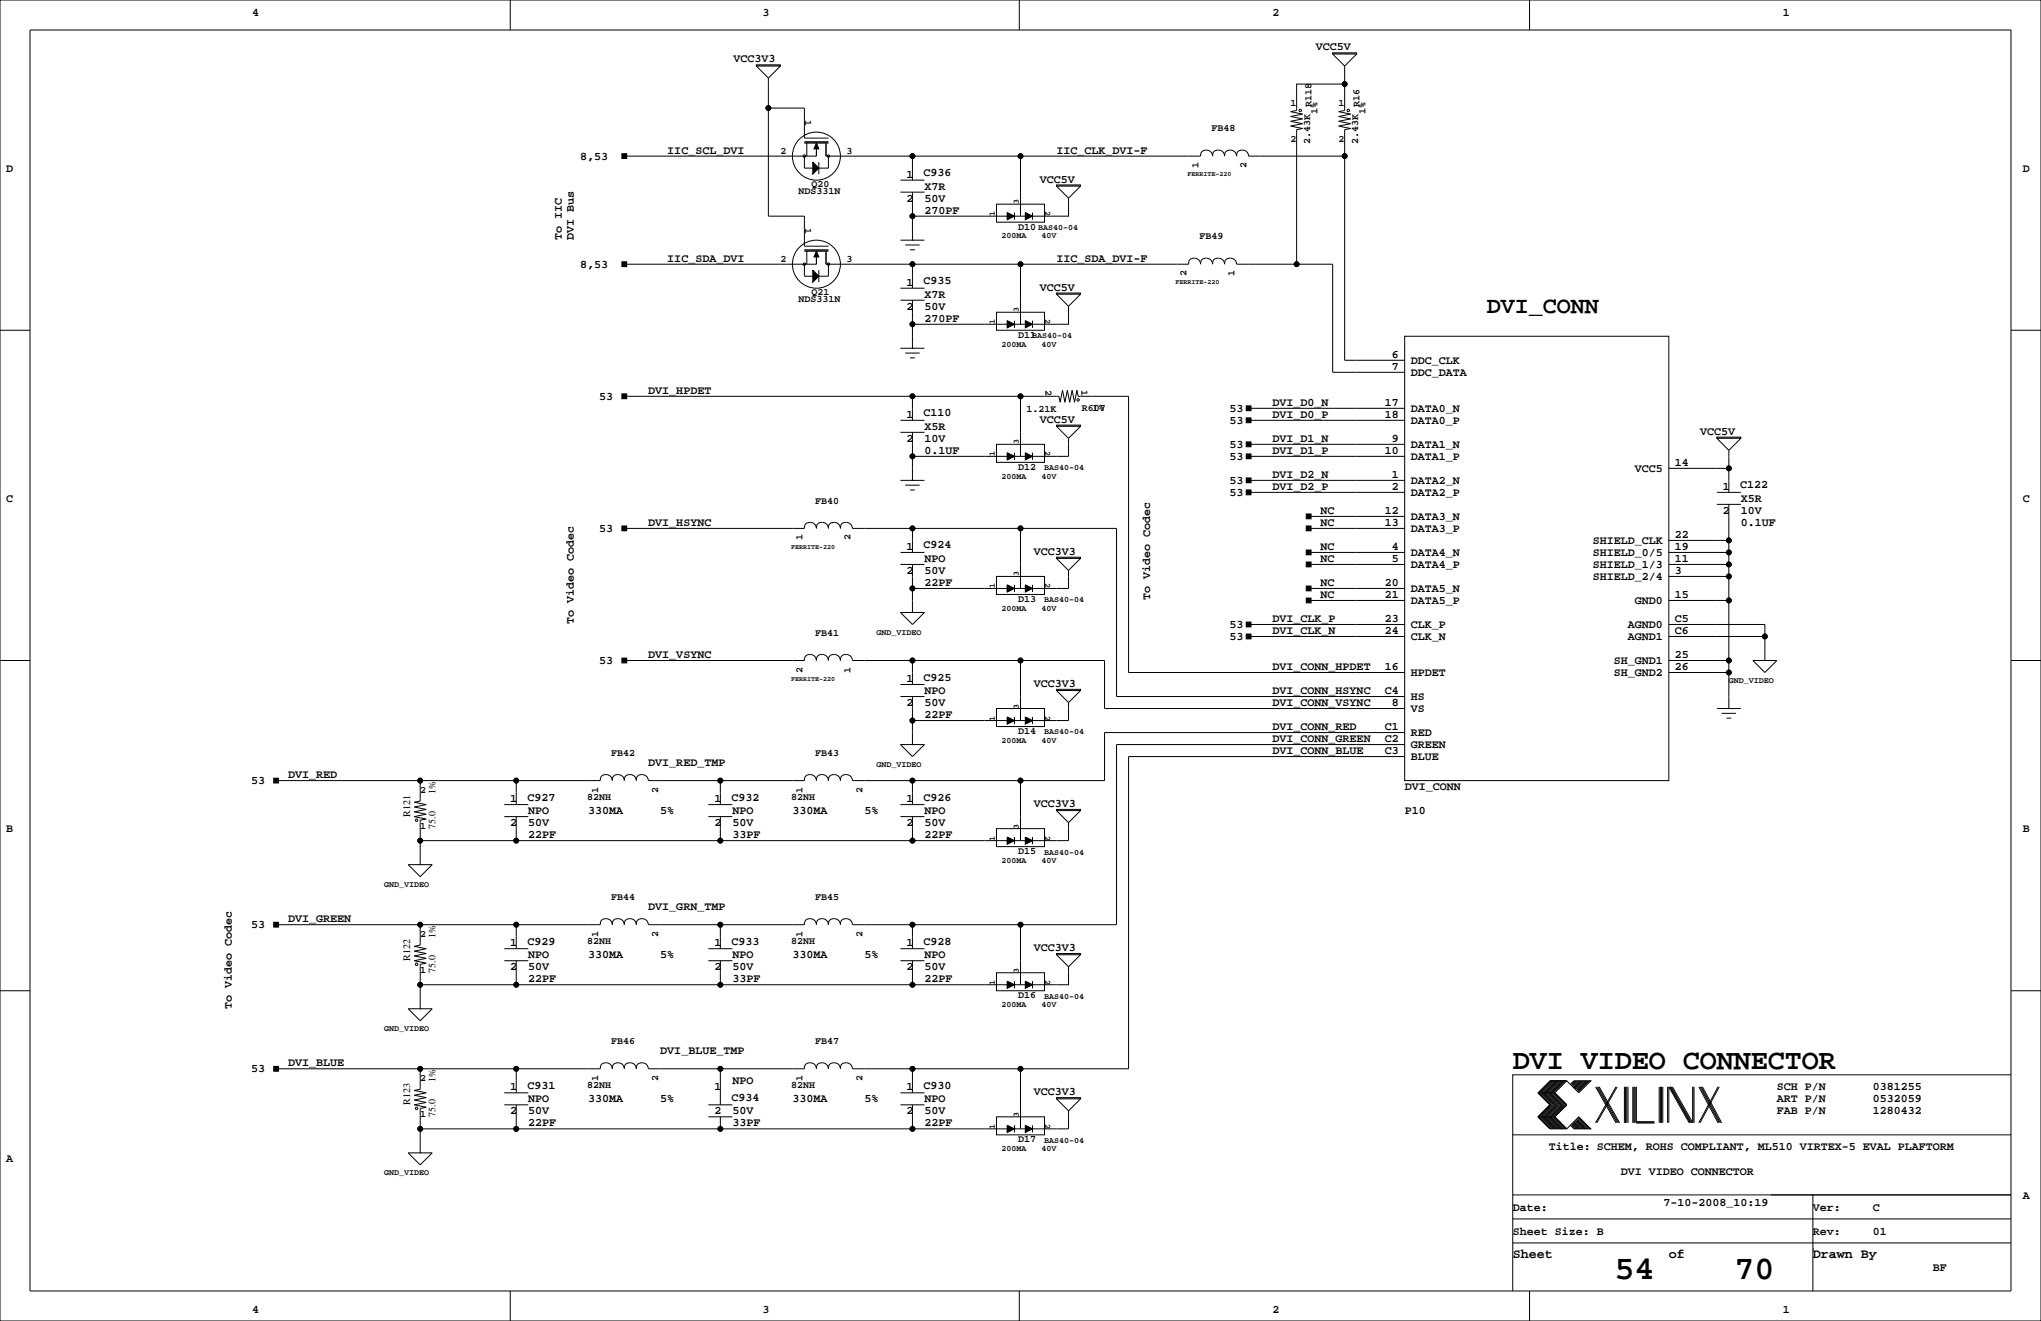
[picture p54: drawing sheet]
<svg xmlns="http://www.w3.org/2000/svg" width="432mm" height="279mm" viewBox="0 0 432 279" stroke-linecap="round" stroke-linejoin="round" font-family="sans-serif">
<defs><g id="words">
<g font-size="7.1">
<text x="341.5" y="270.6">54</text>
<text x="366.9" y="270.6">70</text>
</g>
<text font-size="6" x="320" y="226.1">DVI VIDEO CONNECTOR</text>
<text font-size="4.9" x="314.5" y="66.2">DVI_CONN</text>
<g font-size="2.8">
<text x="320" y="266.1">Sheet</text>
<text x="353.1" y="266.1">of</text>
<text x="383.5" y="266.1">Drawn By</text>
</g>
<g font-size="2.5">
<text x="53.3" y="3.3">4</text>
<text x="161.3" y="3.3">3</text>
<text x="269.2" y="3.3">2</text>
<text x="377.2" y="3.3">1</text>
<text x="278.4" y="10.7">VCC5V</text>
<text x="155.2" y="13.2">VCC3V3</text>
<text x="122.8" y="33.8">8,53</text>
<text x="141.2" y="32.5">IIC_SCL_DVI</text>
<text x="223.5" y="32.5">IIC_CLK_DVI-F</text>
<text x="1.3" y="36.3">D</text>
<text x="191.8" y="37.6">1</text>
<text x="195.4" y="37.3">C936</text>
<text x="195.6" y="40.1">X7R</text>
<text x="220" y="38.6">VCC5V</text>
<text x="428" y="36.3">D</text>
<text x="191.8" y="42.7">2</text>
<text x="195.6" y="42.7">50V</text>
<text x="195.6" y="45.2">270PF</text>
<text x="118.9" y="50.8" transform="rotate(-90 118.9 50.8)">To IIC</text>
<text x="121.4" y="50.8" transform="rotate(-90 121.4 50.8)">DVI Bus</text>
<text x="122.8" y="56.6">8,53</text>
<text x="141.2" y="55.4">IIC_SDA_DVI</text>
<text x="223.5" y="55.4">IIC_SDA_DVI-F</text>
<text x="191.8" y="65.5">2</text>
<text x="191.8" y="60.5">1</text>
<text x="195.4" y="60.1">C935</text>
<text x="195.6" y="65.5">50V</text>
<text x="195.6" y="63">X7R</text>
<text x="220" y="61.5">VCC5V</text>
<text x="195.6" y="68.1">270PF</text>
<text x="294.4" y="75.7">6</text>
<text x="298.4" y="76.9">DDC_CLK</text>
<text x="137.2" y="83.3">DVI_HPDET</text>
<text x="294.4" y="78.2">7</text>
<text x="298.4" y="79.4">DDC_DATA</text>
<text x="126.8" y="84.6">53</text>
<text x="191.8" y="88.4">1</text>
<text x="195.4" y="88.1">C110</text>
<text x="220" y="89.4">VCC5V</text>
<text x="260.1" y="89.7">53</text>
<text x="260.1" y="87.1">53</text>
<text x="269.2" y="88.4">DVI_D0_P</text>
<text x="269.2" y="85.9">DVI_D0_N</text>
<text x="292.9" y="85.9">17</text>
<text x="292.9" y="88.4">18</text>
<text x="298.4" y="87.1">DATA0_N</text>
<text x="298.4" y="89.6">DATA0_P</text>
<text x="191.8" y="93.5">2</text>
<text x="195.6" y="90.9">X5R</text>
<text x="195.6" y="93.5">10V</text>
<text x="260.1" y="94.7">53</text>
<text x="269.2" y="93.5">DVI_D1_N</text>
<text x="294.4" y="93.5">9</text>
<text x="298.4" y="94.7">DATA1_N</text>
<text x="359.7" y="92">VCC5V</text>
<text x="195.6" y="96">0.1UF</text>
<text x="260.1" y="97.3">53</text>
<text x="269.2" y="101.1">DVI_D2_N</text>
<text x="269.2" y="96">DVI_D1_P</text>
<text x="292.9" y="96">10</text>
<text x="294.4" y="101.1">1</text>
<text x="298.4" y="97.2">DATA1_P</text>
<text x="345.9" y="99.8">VCC5</text>
<text x="354.3" y="98.6">14</text>
<text x="1.3" y="106.2">C</text>
<text x="260.1" y="102.4">53</text>
<text x="260.1" y="104.9">53</text>
<text x="269.2" y="103.6">DVI_D2_P</text>
<text x="294.4" y="103.6">2</text>
<text x="298.4" y="104.8">DATA2_P</text>
<text x="298.4" y="102.3">DATA2_N</text>
<text x="364.5" y="103.6">1</text>
<text x="368.1" y="103.3">C122</text>
<text x="368.3" y="106.2">X5R</text>
<text x="428" y="106.2">C</text>
<text x="126.8" y="112.5">53</text>
<text x="137.2" y="111.3">DVI_HSYNC</text>
<text x="279.4" y="111.3">NC</text>
<text x="279.4" y="108.7">NC</text>
<text x="292.9" y="108.7">12</text>
<text x="292.9" y="111.3">13</text>
<text x="298.4" y="109.9">DATA3_N</text>
<text x="298.4" y="112.5">DATA3_P</text>
<text x="354.3" y="113.8">22</text>
<text x="364.5" y="108.7">2</text>
<text x="368.3" y="111.3">0.1UF</text>
<text x="368.3" y="108.7">10V</text>
<text x="191.8" y="116.3">1</text>
<text x="195.4" y="116">C924</text>
<text x="195.6" y="118.9">NPO</text>
<text x="218.7" y="117.4">VCC3V3</text>
<text x="279.4" y="116.3">NC</text>
<text x="279.4" y="118.9">NC</text>
<text x="294.4" y="118.9">5</text>
<text x="294.4" y="116.3">4</text>
<text x="298.4" y="117.5">DATA4_N</text>
<text x="337" y="115">SHIELD_CLK</text>
<text x="337" y="117.5">SHIELD_0/5</text>
<text x="354.3" y="116.3">19</text>
<text x="354.3" y="118.9">11</text>
<text x="191.8" y="121.4">2</text>
<text x="195.6" y="124">22PF</text>
<text x="195.6" y="121.4">50V</text>
<text x="279.4" y="124">NC</text>
<text x="292.9" y="124">20</text>
<text x="298.4" y="125.2">DATA5_N</text>
<text x="298.4" y="120.1">DATA4_P</text>
<text x="337" y="120.1">SHIELD_1/3</text>
<text x="337" y="122.6">SHIELD_2/4</text>
<text x="354.3" y="121.4">3</text>
<text x="243.3" y="127" transform="rotate(-90 243.3 127)">To Video Codec</text>
<text x="269.2" y="131.6">DVI_CLK_P</text>
<text x="279.4" y="126.5">NC</text>
<text x="292.9" y="126.5">21</text>
<text x="292.9" y="131.6">23</text>
<text x="298.4" y="127.7">DATA5_P</text>
<text x="345.9" y="127.7">GND0</text>
<text x="354.3" y="126.5">15</text>
<text x="354.3" y="131.6">C5</text>
<text x="121.4" y="132.1" transform="rotate(-90 121.4 132.1)">To Video Codec</text>
<text x="260.1" y="135.4">53</text>
<text x="260.1" y="132.8">53</text>
<text x="269.2" y="134.1">DVI_CLK_N</text>
<text x="292.9" y="134.1">24</text>
<text x="298.4" y="132.8">CLK_P</text>
<text x="298.4" y="135.3">CLK_N</text>
<text x="344.4" y="135.3">AGND1</text>
<text x="344.4" y="132.8">AGND0</text>
<text x="354.3" y="134.1">C6</text>
<text x="126.8" y="140.5">53</text>
<text x="137.2" y="139.2">DVI_VSYNC</text>
<text x="195.4" y="143.9">C925</text>
<text x="269.2" y="141.7">DVI_CONN_HPDET</text>
<text x="292.9" y="141.7">16</text>
<text x="298.4" y="142.9">HPDET</text>
<text x="341.4" y="140.4">SH_GND1</text>
<text x="341.4" y="142.9">SH_GND2</text>
<text x="354.3" y="139.2">25</text>
<text x="354.3" y="141.7">26</text>
<text x="191.8" y="144.3">1</text>
<text x="191.8" y="149.4">2</text>
<text x="195.6" y="146.8">NPO</text>
<text x="195.6" y="149.4">50V</text>
<text x="218.7" y="145.3">VCC3V3</text>
<text x="269.2" y="146.8">DVI_CONN_HSYNC</text>
<text x="269.2" y="149.4">DVI_CONN_VSYNC</text>
<text x="292.9" y="146.8">C4</text>
<text x="294.4" y="149.4">8</text>
<text x="298.4" y="148">HS</text>
<text x="195.6" y="151.9">22PF</text>
<text x="269.2" y="154.4">DVI_CONN_RED</text>
<text x="292.9" y="154.4">C1</text>
<text x="298.4" y="155.6">RED</text>
<text x="298.4" y="150.6">VS</text>
<text x="269.2" y="159.5">DVI_CONN_BLUE</text>
<text x="269.2" y="157">DVI_CONN_GREEN</text>
<text x="292.9" y="159.5">C3</text>
<text x="292.9" y="157">C2</text>
<text x="298.4" y="160.7">BLUE</text>
<text x="298.4" y="158.2">GREEN</text>
<text x="53.1" y="165.9">53</text>
<text x="61" y="164.6">DVI_RED</text>
<text x="137.2" y="162.1">DVI_RED_TMP</text>
<text x="297.2" y="167.1">DVI_CONN</text>
<text x="107.9" y="169.7">1</text>
<text x="111.6" y="169.3">C927</text>
<text x="111.8" y="172.2">NPO</text>
<text x="124.5" y="172.2">330MA</text>
<text x="139.7" y="172.2">5%</text>
<text x="151.1" y="169.7">1</text>
<text x="154.8" y="169.3">C932</text>
<text x="154.9" y="172.2">NPO</text>
<text x="167.6" y="172.2">330MA</text>
<text x="182.9" y="172.2">5%</text>
<text x="191.8" y="169.7">1</text>
<text x="195.4" y="169.3">C926</text>
<text x="195.6" y="172.2">NPO</text>
<text x="218.7" y="170.7">VCC3V3</text>
<text x="297.2" y="172.2">P10</text>
<text x="1.3" y="176">B</text>
<text x="107.9" y="174.8">2</text>
<text x="111.8" y="174.8">50V</text>
<text x="111.8" y="177.3">22PF</text>
<text x="151.1" y="174.8">2</text>
<text x="154.9" y="177.3">33PF</text>
<text x="154.9" y="174.8">50V</text>
<text x="191.8" y="174.8">2</text>
<text x="195.6" y="177.3">22PF</text>
<text x="195.6" y="174.8">50V</text>
<text x="428" y="176">B</text>
<text x="53.1" y="196.3">53</text>
<text x="61" y="195.1">DVI_GREEN</text>
<text x="137.2" y="192.5">DVI_GRN_TMP</text>
<text x="107.9" y="200.2">1</text>
<text x="111.6" y="199.8">C929</text>
<text x="111.8" y="202.7">NPO</text>
<text x="124.5" y="202.7">330MA</text>
<text x="139.7" y="202.7">5%</text>
<text x="151.1" y="200.2">1</text>
<text x="154.8" y="199.8">C933</text>
<text x="154.9" y="202.7">NPO</text>
<text x="167.6" y="202.7">330MA</text>
<text x="182.9" y="202.7">5%</text>
<text x="191.8" y="200.2">1</text>
<text x="195.4" y="199.8">C928</text>
<text x="195.6" y="202.7">NPO</text>
<text x="218.7" y="201.2">VCC3V3</text>
<text x="107.9" y="205.2">2</text>
<text x="111.8" y="207.8">22PF</text>
<text x="111.8" y="205.2">50V</text>
<text x="151.1" y="205.2">2</text>
<text x="154.9" y="205.2">50V</text>
<text x="154.9" y="207.8">33PF</text>
<text x="191.8" y="205.2">2</text>
<text x="195.6" y="205.2">50V</text>
<text x="195.6" y="207.8">22PF</text>
<text x="49" y="213.4" transform="rotate(-90 49 213.4)">To Video Codec</text>
<text x="53.1" y="226.8">53</text>
<text x="61" y="225.6">DVI_BLUE</text>
<text x="139.7" y="223">DVI_BLUE_TMP</text>
<text x="108" y="230.6">1</text>
<text x="111.6" y="230.3">C931</text>
<text x="111.8" y="233.2">NPO</text>
<text x="124.5" y="233.2">330MA</text>
<text x="139.7" y="233.2">5%</text>
<text x="151.1" y="230.6">1</text>
<text x="154.8" y="232.8">C934</text>
<text x="154.9" y="229.4">NPO</text>
<text x="167.6" y="233.2">330MA</text>
<text x="182.9" y="233.2">5%</text>
<text x="191.8" y="230.6">1</text>
<text x="195.4" y="230.3">C930</text>
<text x="195.6" y="233.2">NPO</text>
<text x="218.7" y="231.7">VCC3V3</text>
<text x="375.9" y="230.6">SCH P/N</text>
<text x="375.9" y="233.2">ART P/N</text>
<text x="396.2" y="230.6">0381255</text>
<text x="396.2" y="233.2">0532059</text>
<text x="108" y="235.7">2</text>
<text x="111.8" y="235.7">50V</text>
<text x="111.8" y="238.3">22PF</text>
<text x="151.1" y="235.7">2</text>
<text x="154.9" y="238.3">33PF</text>
<text x="154.9" y="235.7">50V</text>
<text x="191.8" y="235.7">2</text>
<text x="195.6" y="238.3">22PF</text>
<text x="195.6" y="235.7">50V</text>
<text x="375.9" y="235.7">FAB P/N</text>
<text x="396.2" y="235.7">1280432</text>
<text x="1.3" y="245.9">A</text>
<text x="327.7" y="243.3">Title: SCHEM, ROHS COMPLIANT, ML510 VIRTEX-5 EVAL PLAFTORM</text>
<text x="342.9" y="248.4">DVI VIDEO CONNECTOR</text>
<text x="320" y="256">Date:</text>
<text x="351.9" y="255">7-10-2008_10:19</text>
<text x="383.5" y="256">Ver:</text>
<text x="396.2" y="256">C</text>
<text x="428" y="253.5">A</text>
<text x="320" y="261.1">Sheet Size: B</text>
<text x="383.5" y="261.1">Rev:</text>
<text x="396.2" y="261.1">01</text>
<text x="408.9" y="268.7">BF</text>
<text x="53.3" y="277.6">4</text>
<text x="161.3" y="277.6">3</text>
<text x="269.2" y="277.6">2</text>
<text x="377.2" y="277.6">1</text>
</g>
<g font-size="2.1">
<text x="273.1" y="22.4">1</text>
<text x="277.5" y="22.6" transform="rotate(-90 277.5 22.6)">R118</text>
<text x="283.2" y="22.4">1</text>
<text x="287.6" y="22.6" transform="rotate(-90 287.6 22.6)">R16</text>
<text x="170.4" y="25.4" transform="rotate(90 170.4 25.4)">1</text>
<text x="256.3" y="27.8">FB48</text>
<text x="278.7" y="24.1" transform="rotate(-90 278.7 24.1)">1%</text>
<text x="288.9" y="24.1" transform="rotate(-90 288.9 24.1)">1%</text>
<text x="165.1" y="32.6">2</text>
<text x="179.1" y="32.6">3</text>
<text x="253.6" y="35.6" transform="rotate(-90 253.6 35.6)">1</text>
<text x="263.7" y="35.6" transform="rotate(-90 263.7 35.6)">2</text>
<text x="273.1" y="30">2</text>
<text x="277.2" y="30.5" transform="rotate(-90 277.2 30.5)">2.43K</text>
<text x="283.2" y="30">2</text>
<text x="287.4" y="30.5" transform="rotate(-90 287.4 30.5)">2.43K</text>
<text x="168.9" y="41">NDS331N</text>
<text x="171.7" y="39.5">Q20</text>
<text x="170.4" y="48.3" transform="rotate(90 170.4 48.3)">1</text>
<text x="215.4" y="48.6">D10</text>
<text x="253.7" y="50.6">FB49</text>
<text x="165.1" y="55.4">2</text>
<text x="179.1" y="55.4">3</text>
<text x="251" y="58.4" transform="rotate(-90 251 58.4)">2</text>
<text x="261.2" y="58.4" transform="rotate(-90 261.2 58.4)">1</text>
<text x="168.9" y="63.9">NDS331N</text>
<text x="171.7" y="62.3">Q21</text>
<text x="215.4" y="71.4">D11</text>
<text x="221.2" y="82.5" transform="rotate(90 221.2 82.5)">2</text>
<text x="228.8" y="82.5" transform="rotate(90 228.8 82.5)">1</text>
<text x="217.2" y="87.2">1.21K</text>
<text x="228.9" y="87">R607</text>
<text x="231.1" y="87">1%</text>
<text x="215.4" y="99.4">D12</text>
<text x="172.5" y="106.5">FB40</text>
<text x="169.7" y="114.3" transform="rotate(-90 169.7 114.3)">1</text>
<text x="179.9" y="114.3" transform="rotate(-90 179.9 114.3)">2</text>
<text x="215.4" y="127.3">D13</text>
<text x="172.5" y="134.4">FB41</text>
<text x="169.7" y="142.2" transform="rotate(-90 169.7 142.2)">2</text>
<text x="179.9" y="142.2" transform="rotate(-90 179.9 142.2)">1</text>
<text x="215.4" y="155.3">D14</text>
<text x="129.3" y="159.8">FB42</text>
<text x="172.5" y="159.8">FB43</text>
<text x="88.9" y="167.8">2</text>
<text x="92.1" y="167.9" transform="rotate(-90 92.1 167.9)">1%</text>
<text x="126.6" y="167.6" transform="rotate(-90 126.6 167.6)">1</text>
<text x="139.3" y="167.6" transform="rotate(-90 139.3 167.6)">2</text>
<text x="169.7" y="167.6" transform="rotate(-90 169.7 167.6)">1</text>
<text x="182.4" y="167.6" transform="rotate(-90 182.4 167.6)">2</text>
<text x="86.8" y="172.7" transform="rotate(-90 86.8 172.7)">R121</text>
<text x="124.2" y="169.2">82NH</text>
<text x="167.4" y="169.2">82NH</text>
<text x="88.9" y="175.4">1</text>
<text x="92.1" y="175.3" transform="rotate(-90 92.1 175.3)">75.0</text>
<text x="215.4" y="180.7">D15</text>
<text x="129.3" y="190.3">FB44</text>
<text x="172.5" y="190.3">FB45</text>
<text x="86.8" y="203.2" transform="rotate(-90 86.8 203.2)">R122</text>
<text x="88.9" y="198.2">2</text>
<text x="92.1" y="198.4" transform="rotate(-90 92.1 198.4)">1%</text>
<text x="124.2" y="199.7">82NH</text>
<text x="126.6" y="198.1" transform="rotate(-90 126.6 198.1)">1</text>
<text x="139.3" y="198.1" transform="rotate(-90 139.3 198.1)">2</text>
<text x="167.4" y="199.7">82NH</text>
<text x="169.7" y="198.1" transform="rotate(-90 169.7 198.1)">1</text>
<text x="182.4" y="198.1" transform="rotate(-90 182.4 198.1)">2</text>
<text x="88.9" y="205.9">1</text>
<text x="92.1" y="205.7" transform="rotate(-90 92.1 205.7)">75.0</text>
<text x="215.4" y="211.1">D16</text>
<text x="129.3" y="220.8">FB46</text>
<text x="172.5" y="220.8">FB47</text>
<text x="86.8" y="233.7" transform="rotate(-90 86.8 233.7)">R123</text>
<text x="88.9" y="228.7">2</text>
<text x="92.1" y="228.9" transform="rotate(-90 92.1 228.9)">1%</text>
<text x="124.2" y="230.2">82NH</text>
<text x="126.6" y="228.6" transform="rotate(-90 126.6 228.6)">1</text>
<text x="139.3" y="228.6" transform="rotate(-90 139.3 228.6)">2</text>
<text x="167.4" y="230.2">82NH</text>
<text x="169.7" y="228.6" transform="rotate(-90 169.7 228.6)">1</text>
<text x="182.4" y="228.6" transform="rotate(-90 182.4 228.6)">2</text>
<text x="88.9" y="236.3">1</text>
<text x="92.1" y="236.2" transform="rotate(-90 92.1 236.2)">75.0</text>
<text x="215.4" y="241.6">D17</text>
</g>
<g font-size="1.8">
<text x="210.5" y="45.7" transform="rotate(-90 210.5 45.7)">1</text>
<text x="215.5" y="43.2" transform="rotate(-90 215.5 43.2)">3</text>
<text x="221.1" y="44.7" transform="rotate(90 221.1 44.7)">2</text>
<text x="211.9" y="50.4">200MA</text>
<text x="219.6" y="48.7">BAS40-04</text>
<text x="220.3" y="50.4">40V</text>
<text x="210.5" y="68.6" transform="rotate(-90 210.5 68.6)">1</text>
<text x="215.5" y="66" transform="rotate(-90 215.5 66)">3</text>
<text x="218.4" y="71.5">BAS40-04</text>
<text x="221.1" y="67.5" transform="rotate(90 221.1 67.5)">2</text>
<text x="211.9" y="73.3">200MA</text>
<text x="220.3" y="73.3">40V</text>
<text x="215.5" y="94" transform="rotate(-90 215.5 94)">3</text>
<text x="221.1" y="95.5" transform="rotate(90 221.1 95.5)">2</text>
<text x="210.5" y="96.5" transform="rotate(-90 210.5 96.5)">1</text>
<text x="211.9" y="101.2">200MA</text>
<text x="220.3" y="101.2">40V</text>
<text x="220.9" y="99.5">BAS40-04</text>
<text x="210.5" y="124.5" transform="rotate(-90 210.5 124.5)">1</text>
<text x="215.5" y="121.9" transform="rotate(-90 215.5 121.9)">3</text>
<text x="221.1" y="123.4" transform="rotate(90 221.1 123.4)">2</text>
<text x="211.9" y="129.2">200MA</text>
<text x="220.3" y="129.2">40V</text>
<text x="220.9" y="127.4">BAS40-04</text>
<text x="185.4" y="134.3">GND_VIDEO</text>
<text x="215.5" y="149.9" transform="rotate(-90 215.5 149.9)">3</text>
<text x="365.8" y="144.4">GND_VIDEO</text>
<text x="210.5" y="152.4" transform="rotate(-90 210.5 152.4)">1</text>
<text x="220.9" y="155.3">BAS40-04</text>
<text x="221.1" y="151.3" transform="rotate(90 221.1 151.3)">2</text>
<text x="211.9" y="157.1">200MA</text>
<text x="220.3" y="157.1">40V</text>
<text x="185.4" y="162.2">GND_VIDEO</text>
<text x="210.5" y="177.8" transform="rotate(-90 210.5 177.8)">1</text>
<text x="215.5" y="175.3" transform="rotate(-90 215.5 175.3)">3</text>
<text x="221.1" y="176.7" transform="rotate(90 221.1 176.7)">2</text>
<text x="211.9" y="182.5">200MA</text>
<text x="220.3" y="182.5">40V</text>
<text x="220.9" y="180.7">BAS40-04</text>
<text x="81.3" y="187.6">GND_VIDEO</text>
<text x="210.5" y="208.3" transform="rotate(-90 210.5 208.3)">1</text>
<text x="215.5" y="205.7" transform="rotate(-90 215.5 205.7)">3</text>
<text x="221.1" y="207.2" transform="rotate(90 221.1 207.2)">2</text>
<text x="211.9" y="213">200MA</text>
<text x="220.3" y="213">40V</text>
<text x="220.9" y="211.2">BAS40-04</text>
<text x="81.3" y="218.1">GND_VIDEO</text>
<text x="210.5" y="238.8" transform="rotate(-90 210.5 238.8)">1</text>
<text x="215.5" y="236.2" transform="rotate(-90 215.5 236.2)">3</text>
<text x="221.1" y="237.7" transform="rotate(90 221.1 237.7)">2</text>
<text x="211.9" y="243.5">200MA</text>
<text x="220.3" y="243.5">40V</text>
<text x="220.9" y="241.7">BAS40-04</text>
<text x="81.3" y="248.6">GND_VIDEO</text>
</g>
<g font-size="1.4">
<text x="251.2" y="37.3">FERRITE-220</text>
<text x="248.7" y="60.2">FERRITE-220</text>
<text x="167.4" y="116">FERRITE-220</text>
<text x="167.4" y="144">FERRITE-220</text>
</g>
</g></defs>
<g fill="none" stroke="#000" stroke-width=".21">
<path d="M0 0h431.8v279.4h-431.8zM6.3 6.3h419.1v266.7h-419zM107.9 0v6.3M160 14l2.6 2.5M160 13.7h5.1v.3h-5.1zM162.6 16.5v6.4M165.1 14l-2.5 2.5M215.6 0v6.3M281.9 11.2h5.1v.2h-5.1zM281.9 11.4l2.6 2.6M284.5 17.8h-10.2v5.6l-1.3 .2 2.6 .5-2.5 .5 2.5 .5-2.5 .6 2.5 .5-2.5 .5 2.5 .5-1.3 .2v28.5h-12.7a1.26 1.26 0 0 0-1.2-1.3 1.26 1.26 0 0 0-1.3 1.3M284.5 14v9.4l-1.3 .2 2.5 .5-2.5 .5 2.5 .5-2.5 .6 2.5 .5-2.5 .5 2.5 .5-1.2 .2v5.6h-20.3a1.27 1.27 0 0 0-1.3-1.3"/>
<path d="M287 11.4l-2.5 2.6M323.6 0v6.3M170.2 30h5.1M170.2 30.2h5.1M170.2 33v2.6h1.8M170.7 30.2v2.8M172.7 31.5v1.5h-40.6M173.2 34.3v2.5M174.8 30.2v2.8h41.1M175.3 33v2.6h-2.1M175.3 29.2h-5.1v-6.3h-7.6v22.8h7.6v6.4h5.1M190.5 38.1h5.1"/>
<path d="M193 33v5.1M215.9 33v12.7M215.9 33h38.1M223.5 39.1h5.1v.3h-5.1zM223.5 39.4l2.6 2.5M228.6 39.4l-2.5 2.5M255.3 31.8a1.02 1.02 0 0 0-1.3 1.2M255.3 31.7a1.27 1.27 0 0 1 1.2 1.3M257.8 31.8a1.02 1.02 0 0 0-1.2 1.2M257.8 31.7a1.27 1.27 0 0 1 1.3 1.3M260.3 31.8a1.02 1.02 0 0 0-1.2 1.2M260.3 31.7a1.27 1.27 0 0 1 1.3 1.3"/>
<path d="M262.9 31.8a1.02 1.02 0 0 0-1.2 1.2M284.5 33v43.2h12.7M170.2 52.8h5.1M170.2 53.1h5.1M170.2 55.9v2.5h1.8M170.7 53.1v2.8M172.7 54.4v1.5h-40.6M173.2 57.2v2.5M174.8 53.1v2.8h76.7M175.3 55.9v2.5h-2.1M190.5 40.6h5.1M190.5 50.8h5.1"/>
<path d="M191.5 51.8h3.1M192.5 52.8h1M193 50.8h.1M193 40.6v10.2M193 55.9v5.1M210.8 43.2h10.2v3.8h-10.2zM213.1 45v1.5M214.6 45v1.5M215.9 55.9v12.7M218.4 45v1.5M226.1 41.9v3.8h-33.1M251.5 55.9a1.12 1.12 0 0 1 .4-1.1 1.12 1.12 0 0 1 1.2-.1 1.27 1.27 0 0 1 .9 1.2"/>
<path d="M254 55.9a1.12 1.12 0 0 1 .5-1.1 1.12 1.12 0 0 1 1.2-.1 1.27 1.27 0 0 1 .8 1.2M256.6 55.9a1.12 1.12 0 0 1 .4-1.1 1.12 1.12 0 0 1 1.2-.1 1.27 1.27 0 0 1 .9 1.2M274.3 55.9h7.6v22.8h15.3M0 69.8h6.3M190.5 63.5h5.1M190.5 73.7h5.1M190.5 61h5.1M191.5 74.7h3.1M192.5 75.7h1M193 73.7h.1M193 63.5v10.2M210.8 66h10.2v3.8h-10.2z"/>
<path d="M213.1 67.8v1.5M214.6 67.8v1.5M218.4 67.8v1.5M223.5 62h5.1v.2h-5.1zM223.5 62.2l2.6 2.6M226.1 64.8v3.8h-33.1M228.6 62.2l-2.5 2.6M297.2 71.1h55.9v94h-55.9zM425.4 69.8h6.4M132.1 83.8h91.9l.3 1.3 .5-2.5 .5 2.5 .5-2.5 .5 2.5 .5-2.5 .5 2.5 .5-2.6 .3 1.3h10.7v58.4h58.4M190.5 91.4h5.1M190.5 88.9h5.1"/>
<path d="M193 83.8v5.1M193 91.4v5.1M210.8 94h10.2v3.8h-10.2zM213.1 95.8v1.5M214.6 95.8v1.5M215.9 83.8v12.7M218.4 95.8v1.5M223.5 89.9h5.1v.3h-5.1zM223.5 90.2l2.6 2.5M226.1 92.7v3.8h-33.1v5.1M228.6 90.2l-2.5 2.5M264.2 96.5h33"/>
<path d="M264.2 86.4h33M264.2 88.9h33M264.2 94h33M363.2 92.5h5.1v.2h-5.1zM363.2 92.7l2.6 2.5M365.8 95.2v3.9h-12.7M365.8 99.1v5M368.3 92.7l-2.5 2.5M171.4 110.5a1.02 1.02 0 0 0-1.2 1.3h-38.1M171.5 110.5a1.27 1.27 0 0 1 1.2 1.3 1.05 1.05 0 0 1 1.3-1.3M174 110.5a1.27 1.27 0 0 1 1.3 1.3 1.05 1.05 0 0 1 1.2-1.3M176.5 110.5a1.27 1.27 0 0 1 1.3 1.3 1.05 1.05 0 0 1 1.3-1.3"/>
<path d="M179.1 110.5a1.27 1.27 0 0 1 1.2 1.3h55.9v35.5h61M190.5 119.4h5.1M190.5 116.8h5.1M190.5 101.6h5.1M191.5 102.6h3.1M192.5 103.6h1M193 101.6h.1M193 111.8v5M193 119.4v5.1M215.9 111.8v12.7M223.5 117.9h5.1v.2h-5.1zM223.5 118.1l2.6 2.6"/>
<path d="M228.6 118.1l-2.5 2.5M264.2 104.1h33M264.2 101.6h33M276.9 109.2h20.3M276.9 119.4h20.3M276.9 116.8h20.3M276.9 111.8h20.3M353.1 119.4h12.7M353.1 116.8h12.7M353.1 114.3h12.7M363.2 106.7h5.1M363.2 104.1h5.1"/>
<path d="M365.8 119.4v7.6M365.8 106.7v12.7M0 139.7h6.3M171.4 138.5a1.02 1.02 0 0 0-1.2 1.2h-38.1M171.5 138.4a1.27 1.27 0 0 1 1.2 1.3 1.05 1.05 0 0 1 1.3-1.2M174 138.4a1.27 1.27 0 0 1 1.3 1.3 1.05 1.05 0 0 1 1.2-1.2M176.5 138.4a1.27 1.27 0 0 1 1.3 1.3 1.05 1.05 0 0 1 1.3-1.2M179.1 138.4a1.27 1.27 0 0 1 1.2 1.3h53.4v10.2h63.5M190.5 129.5h5.1l-2.6 2.6zM193 129.5h.1M193 139.7v5.1M210.8 121.9h10.2v3.8h-10.2z"/>
<path d="M213.1 123.7v1.5M214.6 123.7v1.5M215.9 139.7v12.7M218.4 123.7v1.5M226.1 120.7v3.8h-33.1v5M264.2 132.1h33M264.2 134.6h33M276.9 124.5h20.3M276.9 127h20.3M353.1 139.7h12.7M353.1 127h12.7M353.1 132.1h20.3v7.6"/>
<path d="M353.1 134.6h20.3M353.1 121.9h12.7M365.8 127v22.9M370.8 139.7h5.1l-2.5 2.5zM373.4 139.7h.1M425.4 139.7h6.4M190.5 147.3h5.1M190.5 157.5h5.1l-2.6 2.5zM190.5 144.8h5.1M193 157.5h.1M193 147.3v10.2M210.8 149.9h10.2v3.8h-10.2z"/>
<path d="M213.1 151.6v1.6M214.6 151.6v1.6M218.4 151.6v1.6M223.5 145.8h5.1v.2h-5.1zM223.5 146.1l2.6 2.5M226.1 148.6v3.8h-33.1M228.6 146l-2.5 2.6M297.2 154.9h-63.5v10.2h-40.7v5.1M297.2 157.5h-61v38.1h-20.3M353.1 142.2h12.7M363.2 149.9h5.1M364.2 150.9h3.1"/>
<path d="M365.3 151.9h1M365.8 149.9h.1M58.4 165.1h68.6M88.9 165.1v4.3l-1.3 .3 2.6 .5-2.6 .5 2.6 .5-2.6 .5 2.6 .5-2.6 .5 2.6 .5-1.3 .3v9.4M88.9 177.8h20.3M106.7 170.2h5.1M106.7 172.7h5.1M109.2 177.8h83.8M109.2 165.1v5.1M109.2 172.7v5.1M127 165.1a1.12 1.12 0 0 1 .5-1.1 1.12 1.12 0 0 1 1.2-.1 1.27 1.27 0 0 1 .8 1.2M129.6 165.1a1.12 1.12 0 0 1 .4-1.1 1.12 1.12 0 0 1 1.2-.1 1.27 1.27 0 0 1 .9 1.2"/>
<path d="M132.1 165.1a1.12 1.12 0 0 1 .5-1.1 1.12 1.12 0 0 1 1.2-.1 1.27 1.27 0 0 1 .8 1.2M134.7 165.1a1.12 1.12 0 0 1 .4-1.1 1.12 1.12 0 0 1 1.2-.1 1.27 1.27 0 0 1 .9 1.2h33M149.9 172.7h5M149.9 170.2h5M152.4 165.1v5.1M152.4 172.7v5.1M171.4 163.9a1.02 1.02 0 0 0-1.2 1.2M171.5 163.8a1.27 1.27 0 0 1 1.2 1.3M174 163.9a1.02 1.02 0 0 0-1.2 1.2M174 163.8a1.27 1.27 0 0 1 1.3 1.3M176.5 163.9a1.02 1.02 0 0 0-1.2 1.2M176.5 163.8a1.27 1.27 0 0 1 1.3 1.3"/>
<path d="M177.8 165.1a1.12 1.12 0 0 1 .5-1.1 1.12 1.12 0 0 1 1.2-.1 1.27 1.27 0 0 1 .8 1.2h12.7M190.5 172.7h5.1M190.5 170.2h5.1M193 172.7v5.1M210.8 175.3h10.2v3.8h-10.2zM213.1 177v1.6M214.6 177v1.6M215.9 165.1v12.7M218.4 177v1.6M223.5 171.2h5.1v.2h-5.1zM223.5 171.5l2.6 2.5M226.1 174v3.8h-33.1"/>
<path d="M228.6 171.4l-2.5 2.6M297.2 160h-58.4v66.1h-58.5a1.27 1.27 0 0 0-1.2-1.3M58.4 195.6h68.6M86.4 182.9h5l-2.5 2.5zM88.9 195.6v4.3l-1.3 .3 2.6 .5-2.6 .5 2.6 .5-2.6 .5 2.6 .5-2.6 .5 2.6 .5-1.3 .3v9.4M88.9 182.9h.1M109.2 195.6v5.1M127 195.6a1.12 1.12 0 0 1 .5-1.1 1.12 1.12 0 0 1 1.2-.1 1.27 1.27 0 0 1 .8 1.2M129.6 195.6a1.12 1.12 0 0 1 .4-1.1 1.12 1.12 0 0 1 1.2-.1 1.27 1.27 0 0 1 .9 1.2M132.1 195.6a1.12 1.12 0 0 1 .5-1.1 1.12 1.12 0 0 1 1.2-.1 1.27 1.27 0 0 1 .8 1.2M152.4 195.6v5.1M171.4 194.3a1.02 1.02 0 0 0-1.2 1.3h-33a1.26 1.26 0 0 0-1.3-1.3 1.26 1.26 0 0 0-1.2 1.3"/>
<path d="M171.5 194.3a1.27 1.27 0 0 1 1.2 1.3 1.05 1.05 0 0 1 1.3-1.3M174 194.3a1.27 1.27 0 0 1 1.3 1.3 1.05 1.05 0 0 1 1.2-1.3M176.5 194.3a1.27 1.27 0 0 1 1.3 1.3 1.15 1.15 0 0 1 .5-1.1 1.15 1.15 0 0 1 1.2-.1 1.27 1.27 0 0 1 .8 1.2h12.7M215.9 195.6v12.7M215.9 195.6h-22.9v5.1M0 209.5h6.3M86.4 213.4h5l-2.5 2.5zM88.9 213.4h.1M88.9 208.3h63.5M106.7 200.7h5.1M106.7 203.2h5.1M109.2 203.2v5.1"/>
<path d="M149.9 203.2h5M149.9 200.7h5M152.4 203.2v5.1M190.5 203.2h5.1M190.5 200.7h5.1M193 203.2v5.1h-40.6M210.8 205.7h10.2v3.8h-10.2zM213.1 207.5v1.5M214.6 207.5v1.5M218.4 207.5v1.5M223.5 201.7h5.1v.2h-5.1zM223.5 201.9l2.6 2.6"/>
<path d="M226.1 204.5v3.8h-33.1M228.6 201.9l-2.5 2.6M425.4 209.5h6.4M58.4 226.1h68.6M88.9 226.1v4.3l-1.3 .2 2.6 .5-2.6 .5 2.6 .6-2.6 .5 2.6 .5-2.6 .5 2.6 .5-1.3 .2v9.4M88.9 238.8h63.5M106.7 231.1h5.1M106.7 233.7h5.1M109.2 226.1v5M109.2 233.7v5.1M128.3 224.8a1.02 1.02 0 0 0-1.3 1.3M128.3 224.8a1.27 1.27 0 0 1 1.2 1.3"/>
<path d="M130.8 224.8a1.02 1.02 0 0 0-1.2 1.3M130.8 224.8a1.27 1.27 0 0 1 1.3 1.3M133.3 224.8a1.02 1.02 0 0 0-1.2 1.3M133.4 224.8a1.27 1.27 0 0 1 1.2 1.3M135.9 224.8a1.02 1.02 0 0 0-1.2 1.3M135.9 224.8a1.27 1.27 0 0 1 1.3 1.3h33a1.02 1.02 0 0 1 1.2-1.3M149.9 236.2h5M149.9 233.7h5M152.4 226.1v7.6M152.4 236.2v2.6M171.5 224.8a1.27 1.27 0 0 1 1.2 1.3 1.05 1.05 0 0 1 1.3-1.3M174 224.8a1.27 1.27 0 0 1 1.3 1.3 1.05 1.05 0 0 1 1.2-1.3"/>
<path d="M176.5 224.8a1.27 1.27 0 0 1 1.3 1.3 1.05 1.05 0 0 1 1.3-1.3M190.5 233.7h5.1M190.5 231.1h5.1M193 226.1v5M193 233.7v5.1M210.8 236.2h10.2v3.8h-10.2zM213.1 238v1.5M214.6 238v1.5M215.9 226.1v12.7M218.4 238v1.5M223.5 232.2h5.1v.2h-5.1zM223.5 232.4l2.6 2.5"/>
<path d="M226.1 234.9v3.9h-73.7M228.6 232.4l-2.5 2.6M325.4 231.1h3.5M325.4 236.2h3.5M325.4 236.2l2.5 2.6h3.6M325.4 231.1l2.5 2.6-2.5 2.5M328.2 228.6l-2.6 2.5 2.6 2.6-2.6 2.5 2.6 2.6M328.4 228.6l-2.5 2.5 2.5 2.6-2.5 2.5 2.5 2.6M328.7 228.6l-2.6 2.5 2.6 2.6-2.6 2.5 2.6 2.6M328.9 231.1l2.6 2.6-2.6 2.5M328.9 236.2l2.6 2.6M328.9 228.6l-2.5 2.5 2.5 2.6-2.5 2.5 2.5 2.6"/>
<path d="M329.2 228.6l-2.6 2.5 2.6 2.6-2.6 2.5 2.6 2.6M329.4 228.6l-2.5 2.5 2.5 2.6-2.5 2.5 2.5 2.6M329.7 228.6l-2.5 2.5 2.5 2.6-2.5 2.5 2.5 2.6M329.9 228.6l-2.5 2.5 2.5 2.6-2.5 2.5 2.5 2.6M330.2 228.6l-2.5 2.5 2.5 2.6-2.5 2.5 2.5 2.6M330.5 228.6l-2.6 2.5 2.6 2.6-2.6 2.5 2.6 2.6M330.7 228.6l-2.5 2.5 2.5 2.6-2.5 2.5 2.5 2.6M331 228.6l-2.6 2.5 2.6 2.6-2.6 2.5 2.6 2.6M331.2 228.6l-2.5 2.5 2.5 2.6-2.5 2.5 2.5 2.6M331.5 228.6l2.5 2.5 2.6-2.5h-3.6l-.8 .8M331.5 228.6h-3.6l-2.5 2.5M331.5 228.6l-2.6 2.5"/>
<path d="M332.2 238l.8 .8h3.6l-2.6-2.6-2.5 2.6M332.5 237.7l1 1.1M332.5 238l.7 .8M332.7 237.5l1.3 1.3M332.7 237.7l1.1 1.1M333 237.2l1.5 1.6M333 237.5l1.3 1.3M333.2 228.6l-.7 .8M333.2 237l1.8 1.8M333.2 237.2l1.6 1.6M333.5 228.6l-1 1M333.5 236.7l2 2.1"/>
<path d="M333.5 237l1.8 1.8M333.8 228.6l-1.1 1M333.8 236.5l2.2 2.3M333.8 236.7l2 2.1M334 228.6l-1.3 1.3M334 236.5l2.3 2.3M334.3 228.6l-1.3 1.3M334.5 228.6l-1.5 1.5M334.8 228.6l-1.6 1.5M335 228.6l-1.8 1.8M335.3 228.6l-1.8 1.8M335.5 228.6l-2 2"/>
<path d="M335.8 228.6l-2 2M336 228.6l-2.2 2.3M336.3 228.6l-2.3 2.3M337.6 229.9l4.3 7.6M337.8 229.9l4.3 7.6M338.1 229.9l4.3 7.6M338.3 229.9l4.3 7.6M341.9 229.9l-4.3 7.6M342.1 229.9l-4.3 7.6M343.7 229.9v7.6M343.9 229.9v7.6M344.2 229.9v7.6"/>
<path d="M344.4 229.9v7.6M345.4 229.9v7.6M345.7 229.9v7.6M345.9 229.9v7.6M346.2 237.2h3.8M346.2 229.9v7.6h3.8M351 229.9v7.6M351.3 229.9v7.6M351.5 229.9v7.6M351.8 229.9v7.6M352.8 229.9v7.6M353.1 237.5v-7.6l4.3 7.6"/>
<path d="M353.3 229.9l4.3 7.6M353.6 229.9l4.3 7.6M353.8 229.9l4.3 7.6v-7.6M358.4 229.9v7.6M359.4 229.9l4.1 7.6M359.7 229.9l4 7.6M359.9 229.9l4.1 7.6M360.2 229.9l4 7.6M363.5 229.9l-4.1 7.6M363.7 229.9l-4 7.6M425.4 227.3h-105.4v35.6M86.4 243.8h5l-2.5 2.6z"/>
<path d="M88.9 243.8h.1M320 257.8h105.4M320 252.7h105.4M320 240h105.4M383.5 252.7v20.3M107.9 273v6.4M215.6 273v6.4M320 262.9v10.1M320 262.9h105.4M323.6 273v6.4M383.5 264.2h.1"/>
<circle cx="284.5" cy="17.8" r=".51"/>
<circle cx="162.6" cy="22.9" r=".51"/>
<circle cx="170.2" cy="33" r=".25"/>
<circle cx="172.7" cy="33" r="5.1"/>
<circle cx="175.3" cy="33" r=".25"/>
<circle cx="193" cy="33" r=".51"/>
<circle cx="215.9" cy="33" r=".51"/>
<circle cx="275.1" cy="23.4" r=".25"/>
<circle cx="284.5" cy="33" r=".51"/>
<circle cx="285.2" cy="23.4" r=".25"/>
<circle cx="170.2" cy="55.9" r=".25"/>
<circle cx="172.7" cy="55.9" r="5.1"/>
<circle cx="175.3" cy="55.9" r=".25"/>
<circle cx="193" cy="55.9" r=".51"/>
<circle cx="193" cy="45.7" r=".51"/>
<circle cx="215.9" cy="55.9" r=".51"/>
<circle cx="274.3" cy="55.9" r=".51"/>
<circle cx="193" cy="68.6" r=".51"/>
<circle cx="193" cy="96.5" r=".51"/>
<circle cx="193" cy="83.8" r=".51"/>
<circle cx="215.9" cy="83.8" r=".51"/>
<circle cx="228.1" cy="84.6" r=".25"/>
<circle cx="365.8" cy="99.1" r=".51"/>
<circle cx="193" cy="111.8" r=".51"/>
<circle cx="215.9" cy="111.8" r=".51"/>
<circle cx="365.8" cy="116.8" r=".51"/>
<circle cx="365.8" cy="119.4" r=".51"/>
<circle cx="365.8" cy="114.3" r=".51"/>
<circle cx="193" cy="124.5" r=".51"/>
<circle cx="193" cy="139.7" r=".51"/>
<circle cx="215.9" cy="139.7" r=".51"/>
<circle cx="365.8" cy="139.7" r=".51"/>
<circle cx="365.8" cy="127" r=".51"/>
<circle cx="365.8" cy="121.9" r=".51"/>
<circle cx="373.4" cy="134.6" r=".51"/>
<circle cx="193" cy="152.4" r=".51"/>
<circle cx="365.8" cy="142.2" r=".51"/>
<circle cx="88.1" cy="173.5" r=".25"/>
<circle cx="88.9" cy="177.8" r=".51"/>
<circle cx="88.9" cy="165.1" r=".51"/>
<circle cx="109.2" cy="177.8" r=".51"/>
<circle cx="109.2" cy="165.1" r=".51"/>
<circle cx="152.4" cy="177.8" r=".51"/>
<circle cx="152.4" cy="165.1" r=".51"/>
<circle cx="193" cy="165.1" r=".51"/>
<circle cx="193" cy="177.8" r=".51"/>
<circle cx="215.9" cy="165.1" r=".51"/>
<circle cx="88.9" cy="195.6" r=".51"/>
<circle cx="109.2" cy="195.6" r=".51"/>
<circle cx="152.4" cy="195.6" r=".51"/>
<circle cx="193" cy="195.6" r=".51"/>
<circle cx="215.9" cy="195.6" r=".51"/>
<circle cx="88.1" cy="204" r=".25"/>
<circle cx="88.9" cy="208.3" r=".51"/>
<circle cx="109.2" cy="208.3" r=".51"/>
<circle cx="152.4" cy="208.3" r=".51"/>
<circle cx="193" cy="208.3" r=".51"/>
<circle cx="88.1" cy="234.4" r=".25"/>
<circle cx="88.9" cy="226.1" r=".51"/>
<circle cx="88.9" cy="238.8" r=".51"/>
<circle cx="109.2" cy="226.1" r=".51"/>
<circle cx="109.2" cy="238.8" r=".51"/>
<circle cx="152.4" cy="226.1" r=".51"/>
<circle cx="152.4" cy="238.8" r=".51"/>
<circle cx="152.4" cy="238.8" r="0"/>
<circle cx="193" cy="238.8" r=".51"/>
<circle cx="193" cy="226.1" r=".51"/>
<circle cx="215.9" cy="226.1" r=".51"/>
</g>
<g fill="#000" stroke="#000" stroke-width=".21">
<path d="M131.6 32.5h1v1h-1z" fill-rule="evenodd"/>
<path d="M172 34.3l1.2 1.3-1.2 1.2z" fill-rule="evenodd"/>
<path d="M172.7 30.2l.5 1.3h-1z" fill-rule="evenodd"/>
<path d="M131.6 55.4h1v1h-1z" fill-rule="evenodd"/>
<path d="M172 57.2l1.2 1.2-1.2 1.3z" fill-rule="evenodd"/>
<path d="M172.7 53.1l.5 1.3h-1z" fill-rule="evenodd"/>
<path d="M213.1 45l1.5 .7-1.5 .8z" fill-rule="evenodd"/>
<path d="M216.9 45l1.5 .7-1.5 .8z" fill-rule="evenodd"/>
<path d="M213.1 67.8l1.5 .8-1.5 .7z" fill-rule="evenodd"/>
<path d="M216.9 67.8l1.5 .8-1.5 .7z" fill-rule="evenodd"/>
<path d="M131.6 83.3h1v1h-1z" fill-rule="evenodd"/>
<path d="M213.1 95.8l1.5 .7-1.5 .8z" fill-rule="evenodd"/>
<path d="M216.9 95.8l1.5 .7-1.5 .8z" fill-rule="evenodd"/>
<path d="M263.7 85.9h1v1h-1z" fill-rule="evenodd"/>
<path d="M263.7 88.4h1v1h-1z" fill-rule="evenodd"/>
<path d="M263.7 96h1v1h-1z" fill-rule="evenodd"/>
<path d="M263.7 93.5h1v1h-1z" fill-rule="evenodd"/>
<path d="M131.6 111.3h1v1h-1z" fill-rule="evenodd"/>
<path d="M263.7 103.6h1v1h-1z" fill-rule="evenodd"/>
<path d="M263.7 101.1h1v1h-1z" fill-rule="evenodd"/>
<path d="M276.4 108.7h1v1h-1z" fill-rule="evenodd"/>
<path d="M276.4 118.9h1v1h-1z" fill-rule="evenodd"/>
<path d="M276.4 116.3h1v1h-1z" fill-rule="evenodd"/>
<path d="M276.4 111.3h1v1h-1z" fill-rule="evenodd"/>
<path d="M213.1 123.7l1.5 .8-1.5 .7z" fill-rule="evenodd"/>
<path d="M216.9 123.7l1.5 .8-1.5 .7z" fill-rule="evenodd"/>
<path d="M263.7 131.6h1v1h-1z" fill-rule="evenodd"/>
<path d="M263.7 134.1h1v1h-1z" fill-rule="evenodd"/>
<path d="M276.4 124h1v1h-1z" fill-rule="evenodd"/>
<path d="M276.4 126.5h1v1h-1z" fill-rule="evenodd"/>
<path d="M131.6 139.2h1v1h-1z" fill-rule="evenodd"/>
<path d="M213.1 151.6l1.5 .8-1.5 .8z" fill-rule="evenodd"/>
<path d="M216.9 151.6l1.5 .8-1.5 .8z" fill-rule="evenodd"/>
<path d="M57.9 164.6h1v1h-1z" fill-rule="evenodd"/>
<path d="M213.1 177l1.5 .8-1.5 .8z" fill-rule="evenodd"/>
<path d="M216.9 177l1.5 .8-1.5 .8z" fill-rule="evenodd"/>
<path d="M57.9 195.1h1v1h-1z" fill-rule="evenodd"/>
<path d="M213.1 207.5l1.5 .8-1.5 .7z" fill-rule="evenodd"/>
<path d="M216.9 207.5l1.5 .8-1.5 .7z" fill-rule="evenodd"/>
<path d="M57.9 225.6h1v1h-1z" fill-rule="evenodd"/>
<path d="M213.1 238l1.5 .8-1.5 .7z" fill-rule="evenodd"/>
<path d="M216.9 238l1.5 .8-1.5 .7z" fill-rule="evenodd"/>
<circle cx="284.5" cy="17.8" r=".51"/>
<circle cx="162.6" cy="22.9" r=".51"/>
<circle cx="193" cy="33" r=".51"/>
<circle cx="215.9" cy="33" r=".51"/>
<circle cx="284.5" cy="33" r=".51"/>
<circle cx="193" cy="55.9" r=".51"/>
<circle cx="193" cy="45.7" r=".51"/>
<circle cx="215.9" cy="55.9" r=".51"/>
<circle cx="274.3" cy="55.9" r=".51"/>
<circle cx="193" cy="68.6" r=".51"/>
<circle cx="193" cy="96.5" r=".51"/>
<circle cx="193" cy="83.8" r=".51"/>
<circle cx="215.9" cy="83.8" r=".51"/>
<circle cx="365.8" cy="99.1" r=".51"/>
<circle cx="193" cy="111.8" r=".51"/>
<circle cx="215.9" cy="111.8" r=".51"/>
<circle cx="365.8" cy="116.8" r=".51"/>
<circle cx="365.8" cy="119.4" r=".51"/>
<circle cx="365.8" cy="114.3" r=".51"/>
<circle cx="193" cy="124.5" r=".51"/>
<circle cx="193" cy="139.7" r=".51"/>
<circle cx="215.9" cy="139.7" r=".51"/>
<circle cx="365.8" cy="139.7" r=".51"/>
<circle cx="365.8" cy="127" r=".51"/>
<circle cx="365.8" cy="121.9" r=".51"/>
<circle cx="373.4" cy="134.6" r=".51"/>
<circle cx="193" cy="152.4" r=".51"/>
<circle cx="365.8" cy="142.2" r=".51"/>
<circle cx="88.9" cy="177.8" r=".51"/>
<circle cx="88.9" cy="165.1" r=".51"/>
<circle cx="109.2" cy="177.8" r=".51"/>
<circle cx="109.2" cy="165.1" r=".51"/>
<circle cx="152.4" cy="177.8" r=".51"/>
<circle cx="152.4" cy="165.1" r=".51"/>
<circle cx="193" cy="165.1" r=".51"/>
<circle cx="193" cy="177.8" r=".51"/>
<circle cx="215.9" cy="165.1" r=".51"/>
<circle cx="88.9" cy="195.6" r=".51"/>
<circle cx="109.2" cy="195.6" r=".51"/>
<circle cx="152.4" cy="195.6" r=".51"/>
<circle cx="193" cy="195.6" r=".51"/>
<circle cx="215.9" cy="195.6" r=".51"/>
<circle cx="88.9" cy="208.3" r=".51"/>
<circle cx="109.2" cy="208.3" r=".51"/>
<circle cx="152.4" cy="208.3" r=".51"/>
<circle cx="193" cy="208.3" r=".51"/>
<circle cx="88.9" cy="226.1" r=".51"/>
<circle cx="88.9" cy="238.8" r=".51"/>
<circle cx="109.2" cy="226.1" r=".51"/>
<circle cx="109.2" cy="238.8" r=".51"/>
<circle cx="152.4" cy="226.1" r=".51"/>
<circle cx="152.4" cy="238.8" r=".51"/>
<circle cx="193" cy="238.8" r=".51"/>
<circle cx="193" cy="226.1" r=".51"/>
<circle cx="215.9" cy="226.1" r=".51"/>
</g>
<use href="#words"/>
</svg>
